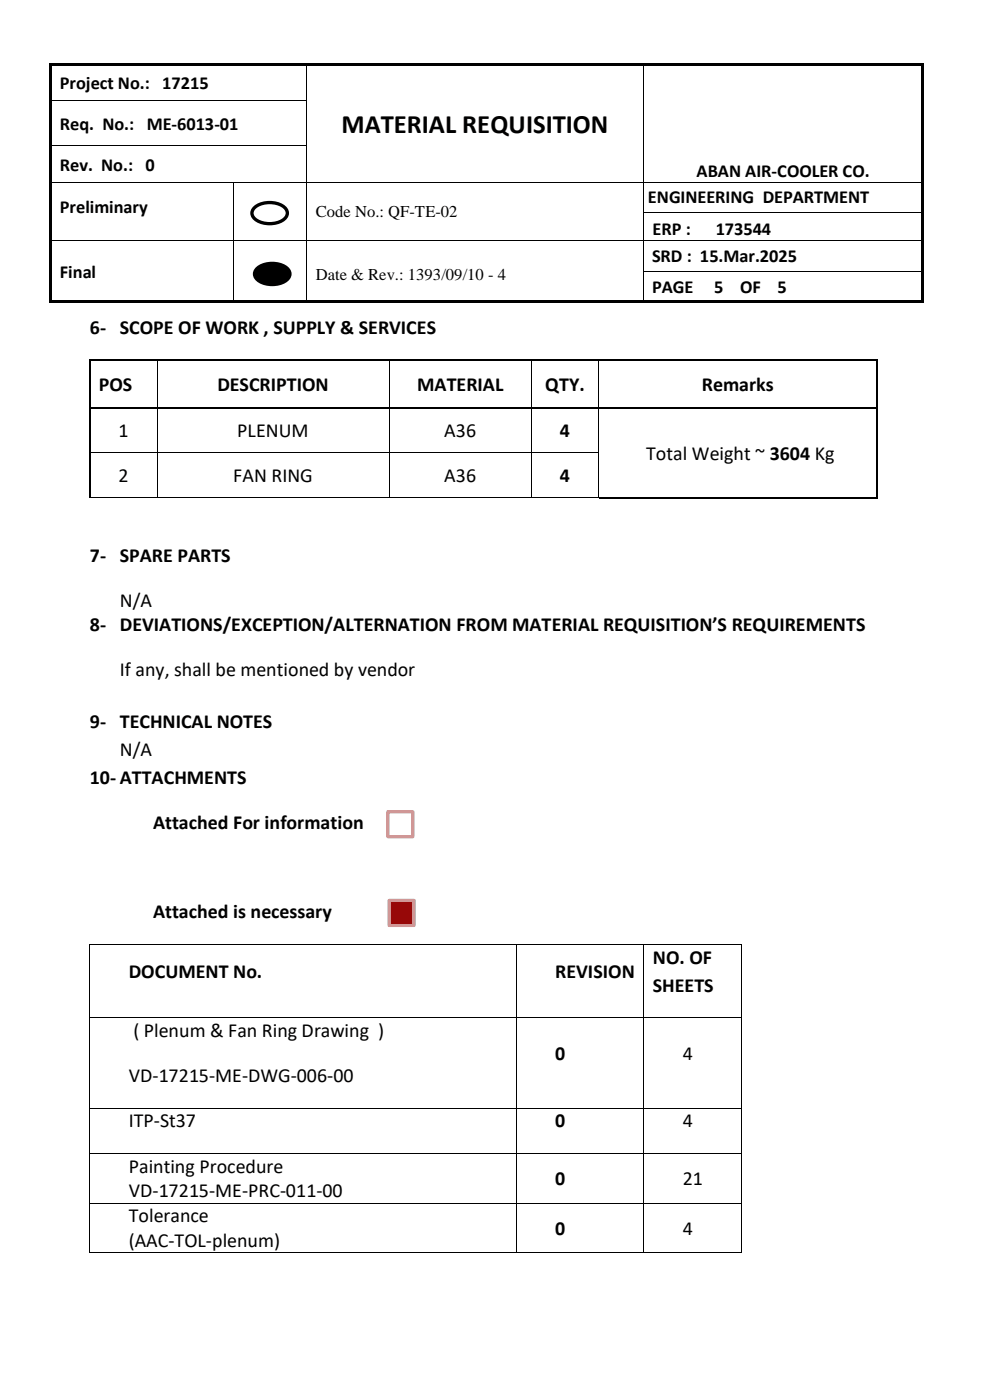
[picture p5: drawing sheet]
<svg xmlns="http://www.w3.org/2000/svg" width="210mm" height="297mm" viewBox="0 0 210 297" stroke-linecap="round" stroke-linejoin="round" font-family="sans-serif">
<defs><g id="words">
<text font-size="5.6" x="72.4" y="28.3">MATERIAL REQUISITION</text>
<g font-size="4.2">
<text x="19" y="70.8">6- SCOPE OF WORK , SUPPLY &amp; SERVICES</text>
<text x="21" y="82.9">POS</text>
<text x="46.1" y="82.9">DESCRIPTION</text>
<text x="88.5" y="82.9">MATERIAL</text>
<text x="115.7" y="82.9">QTY.</text>
<text x="148.9" y="82.9">Remarks</text>
<text x="25.1" y="92.8">1</text>
<text x="50.3" y="92.8">PLENUM</text>
<text x="94.3" y="92.8">A36</text>
<text x="118.8" y="92.8">4</text>
<text x="137.1" y="97.6">Total Weight ~ 3604 Kg</text>
<text x="25.1" y="102.3">2</text>
<text x="49.5" y="102.3">FAN RING</text>
<text x="94.3" y="102.3">A36</text>
<text x="118.8" y="102.3">4</text>
<text x="19" y="119.3">7- SPARE PARTS</text>
<text x="25.4" y="128.8">N/A</text>
<text x="19" y="133.9">8- DEVIATIONS/EXCEPTION/ALTERNATION FROM MATERIAL REQUISITION’S REQUIREMENTS</text>
<text x="25.4" y="143.4">If any, shall be mentioned by vendor</text>
<text x="19" y="154.5">9- TECHNICAL NOTES</text>
<text x="25.4" y="160.5">N/A</text>
<text x="19" y="166.4">10- ATTACHMENTS</text>
<text x="32.5" y="175.9">Attached For information</text>
<text x="32.5" y="194.8">Attached is necessary</text>
<text x="27.3" y="207.4">DOCUMENT No.</text>
<text x="117.8" y="207.4">REVISION</text>
<text x="138.5" y="204.5">NO. OF</text>
<text x="138.5" y="210.4">SHEETS</text>
<text x="28.3" y="220">( Plenum &amp; Fan Ring Drawing )</text>
<text x="117.8" y="224.8">0</text>
<text x="144.8" y="224.8">4</text>
<text x="27.3" y="229.5">VD-17215-ME-DWG-006-00</text>
<text x="27.3" y="239.2">ITP-St37</text>
<text x="117.8" y="239.2">0</text>
<text x="144.8" y="239.2">4</text>
<text x="27.3" y="248.8">Painting Procedure</text>
<text x="117.8" y="251.4">0</text>
<text x="144.8" y="251.4">21</text>
<text x="27.3" y="254">VD-17215-ME-PRC-011-00</text>
<text x="27.3" y="259.3">Tolerance</text>
<text x="117.8" y="261.9">0</text>
<text x="144.8" y="261.9">4</text>
<text x="27.3" y="264.5">(AAC-TOL-plenum)</text>
</g>
<g font-size="3.9">
<text x="12.7" y="18.9">Project No.: 17215</text>
<text x="12.7" y="27.6">Req. No.: ME-6013-01</text>
<text x="12.7" y="36.2">Rev. No.: 0</text>
<text x="147.8" y="37.6">ABAN AIR-COOLER CO.</text>
<text x="12.7" y="45.1">Preliminary</text>
<text x="137.4" y="43.1">ENGINEERING DEPARTMENT</text>
<text x="138.5" y="49.8">ERP :</text>
<text x="151.8" y="49.8">173544</text>
<text x="12.7" y="58.9">Final</text>
<text x="138.3" y="55.6">SRD : 15.Mar.2025</text>
<text x="138.3" y="62.1">PAGE</text>
<text x="151.5" y="62.1">5</text>
<text x="157" y="62.1">OF</text>
<text x="164.9" y="62.1">5</text>
</g>
<g font-size="3.5">
<text x="67" y="46.1">Code No.: QF-TE-02</text>
<text x="67" y="59.4">Date &amp; Rev.: 1393/09/10 - 4</text>
</g>
</g></defs>
<g fill="#000">
<path d="M10.5 13.4h.5v.5h-.5z" fill-rule="evenodd"/>
<path d="M10.5 13.4h.5v.5h-.5z" fill-rule="evenodd"/>
<path d="M11 13.4h54v.5h-54z" fill-rule="evenodd"/>
<path d="M65 13.9h.2z" fill-rule="evenodd"/>
<path d="M65 13.4h.5v.5h-.5z" fill-rule="evenodd"/>
<path d="M65.5 13.4h71v.5h-71z" fill-rule="evenodd"/>
<path d="M136.5 13.9h.1z" fill-rule="evenodd"/>
<path d="M136.5 13.4h.5v.5h-.5z" fill-rule="evenodd"/>
<path d="M137 13.4h58.5v.5h-58.5z" fill-rule="evenodd"/>
<path d="M195.5 13.4h.5v.5h-.5z" fill-rule="evenodd"/>
<path d="M195.5 13.4h.5v.5h-.5z" fill-rule="evenodd"/>
<path d="M10.5 13.9h.5v7.4h-.5z" fill-rule="evenodd"/>
<path d="M10.5 21.3h.5v.5h-.5z" fill-rule="evenodd"/>
<path d="M10.5 21.8h.5v8.9h-.5z" fill-rule="evenodd"/>
<path d="M10.5 30.7h.5v.6h-.5z" fill-rule="evenodd"/>
<path d="M10.5 31.3h.5v7.3h-.5z" fill-rule="evenodd"/>
<path d="M10.5 38.6h.5v.2h-.5z" fill-rule="evenodd"/>
<path d="M49.4 38.6h.1v.2h-.1z" fill-rule="evenodd"/>
<path d="M65 21.3h.2v.5h-.2z" fill-rule="evenodd"/>
<path d="M65 30.7h.2v.6h-.2z" fill-rule="evenodd"/>
<path d="M65 38.6h.2v.2h-.2z" fill-rule="evenodd"/>
<path d="M136.5 21.3h.1v.5h-.1z" fill-rule="evenodd"/>
<path d="M136.5 30.7h.1v.6h-.1z" fill-rule="evenodd"/>
<path d="M136.5 38.6h.1v.2h-.1z" fill-rule="evenodd"/>
<path d="M195.5 13.9h.5v7.4h-.5z" fill-rule="evenodd"/>
<path d="M195.5 21.3h.5v.5h-.5z" fill-rule="evenodd"/>
<path d="M195.5 21.8h.5v8.9h-.5z" fill-rule="evenodd"/>
<path d="M195.5 30.7h.5v.6h-.5z" fill-rule="evenodd"/>
<path d="M195.5 31.3h.5v7.3h-.5z" fill-rule="evenodd"/>
<path d="M195.5 38.6h.5v.2h-.5z" fill-rule="evenodd"/>
<path d="M10.5 38.8h.5v6.1h-.5z" fill-rule="evenodd"/>
<path d="M10.5 44.9h.5v.2h-.5z" fill-rule="evenodd"/>
<path d="M10.5 45.1h.5v5.8h-.5z" fill-rule="evenodd"/>
<path d="M10.5 50.9h.5v.2h-.5z" fill-rule="evenodd"/>
<path d="M10.5 51.1h.5v6.4h-.5z" fill-rule="evenodd"/>
<path d="M10.5 57.5h.5v.2h-.5z" fill-rule="evenodd"/>
<path d="M49.4 44.9h.1v.2h-.1z" fill-rule="evenodd"/>
<path d="M49.4 50.9h.1v.2h-.1z" fill-rule="evenodd"/>
<path d="M49.4 57.5h.1v.2h-.1z" fill-rule="evenodd"/>
<path d="M54.4 57.1a5.2 5.2 0 0 1 6.7 0 1.73 1.73 0 0 1-1 2.8 5.3 5.3 0 0 1-5.7-.8 1.46 1.46 0 0 1 0-2z" fill-rule="evenodd"/>
<path d="M65 44.9h.2v.2h-.2z" fill-rule="evenodd"/>
<path d="M65 50.9h.2v.2h-.2z" fill-rule="evenodd"/>
<path d="M65 57.5h.2v.2h-.2z" fill-rule="evenodd"/>
<path d="M136.5 44.9h.1v.2h-.1z" fill-rule="evenodd"/>
<path d="M136.5 50.9h.1v.2h-.1z" fill-rule="evenodd"/>
<path d="M136.5 57.5h.1v.2h-.1z" fill-rule="evenodd"/>
<path d="M195.5 38.8h.5v6.1h-.5z" fill-rule="evenodd"/>
<path d="M195.5 44.9h.5v.2h-.5z" fill-rule="evenodd"/>
<path d="M195.5 45.1h.5v5.8h-.5z" fill-rule="evenodd"/>
<path d="M195.5 50.9h.5v.2h-.5z" fill-rule="evenodd"/>
<path d="M195.5 51.1h.5v6.4h-.5z" fill-rule="evenodd"/>
<path d="M195.5 57.5h.5v.2h-.5z" fill-rule="evenodd"/>
<path d="M10.5 57.7h.5v6.1h-.5z" fill-rule="evenodd"/>
<path d="M10.5 63.8h.5v.5h-.5z" fill-rule="evenodd"/>
<path d="M10.5 63.8h.5v.5h-.5z" fill-rule="evenodd"/>
<path d="M11 63.8h38.4v.5h-38.4z" fill-rule="evenodd"/>
<path d="M49.4 63.8h.5v.5h-.5z" fill-rule="evenodd"/>
<path d="M49.9 63.8h15.1v.5h-15.1z" fill-rule="evenodd"/>
<path d="M65 63.8h.5v.5h-.5z" fill-rule="evenodd"/>
<path d="M65.5 63.8h71v.5h-71z" fill-rule="evenodd"/>
<path d="M136.5 63.8h.5v.5h-.5z" fill-rule="evenodd"/>
<path d="M137 63.8h58.5v.5h-58.5z" fill-rule="evenodd"/>
<path d="M195.5 57.7h.5v6.1h-.5z" fill-rule="evenodd"/>
<path d="M195.5 63.8h.5v.5h-.5z" fill-rule="evenodd"/>
<path d="M195.5 63.8h.5v.5h-.5z" fill-rule="evenodd"/>
</g>
<g fill="none" stroke="#000" stroke-width=".21">
<path d="M65.1 13.9v7.4M136.5 13.9v7.4M11 21.3h54M11 30.8h54M11 38.7h38.4M49.5 38.8v6.1M49.5 38.7h15.5M65.1 21.8v8.9M65.1 31.3v7.3M65.1 38.8v6.1M65.2 38.7h71.3M136.5 21.8v8.9"/>
<path d="M136.5 31.3v7.3M136.5 38.8v6.1M136.6 38.7h58.9M11 51h38.4M49.5 45.1v5.8M49.5 51.1v6.4M49.5 57.7v6.1M49.5 51h15.5M65.1 45.1v5.8M65.1 51.1v6.4M65.1 57.7v6.1M65.2 51h71.3"/>
<path d="M136.5 45.1v5.8M136.5 51.1v6.4M136.5 57.7v6.1M136.6 45h58.9M136.6 51h58.9M136.6 57.6h58.9"/>
</g>
<path d="M54.4 57.1a5.2 5.2 0 0 1 6.7 0 1.73 1.73 0 0 1-1 2.8 5.3 5.3 0 0 1-5.7-.8 1.46 1.46 0 0 1 0-2z" fill="none" stroke="#000" stroke-width=".71" stroke-linecap="butt"/>
<path d="M53.8 44.2a5.2 5.2 0 0 1 6.8 0 1.73 1.73 0 0 1-1 2.8 5.3 5.3 0 0 1-5.8-.8 1.46 1.46 0 0 1 0-2z" fill-rule="evenodd" fill="#fff"/>
<path d="M53.8 44.2a5.2 5.2 0 0 1 6.8 0 1.73 1.73 0 0 1-1 2.8 5.3 5.3 0 0 1-5.8-.8 1.46 1.46 0 0 1 0-2z" fill="none" stroke="#000" stroke-width=".71" stroke-linecap="butt"/>
<g fill="#000">
<path d="M18.9 76.2h.3v.4h-.3z" fill-rule="evenodd"/>
<path d="M18.9 76.2h.3v.4h-.3z" fill-rule="evenodd"/>
<path d="M33.3 76.2h.3v.4h-.3z" fill-rule="evenodd"/>
<path d="M82.5 76.2h.3v.4h-.3z" fill-rule="evenodd"/>
<path d="M112.7 76.2h.3v.4h-.3z" fill-rule="evenodd"/>
<path d="M126.9 76.2h.4v.4h-.4z" fill-rule="evenodd"/>
<path d="M186 76.2h.3v.4h-.3z" fill-rule="evenodd"/>
<path d="M186 76.2h.3v.4h-.3z" fill-rule="evenodd"/>
<path d="M18.9 86.4h.3v.3h-.3z" fill-rule="evenodd"/>
<path d="M18.9 96h.3v.2h-.3z" fill-rule="evenodd"/>
<path d="M33.3 86.4h.3v.3h-.3z" fill-rule="evenodd"/>
<path d="M33.3 96h.2v.2h-.2z" fill-rule="evenodd"/>
<path d="M82.5 86.4h.3v.3h-.3z" fill-rule="evenodd"/>
<path d="M82.5 96h.2v.2h-.2z" fill-rule="evenodd"/>
<path d="M112.7 86.4h.3v.3h-.3z" fill-rule="evenodd"/>
<path d="M112.7 96h.1v.2h-.1z" fill-rule="evenodd"/>
<path d="M126.9 86.4h.4v.3h-.4z" fill-rule="evenodd"/>
<path d="M126.9 96h.2v.2h-.2z" fill-rule="evenodd"/>
<path d="M186 86.4h.3v.3h-.3z" fill-rule="evenodd"/>
<path d="M186 96h.3v.2h-.3z" fill-rule="evenodd"/>
<path d="M33.3 105.5h.2v.1h-.2z" fill-rule="evenodd"/>
<path d="M82.5 105.5h.2v.1h-.2z" fill-rule="evenodd"/>
<path d="M112.7 105.5h.1v.1h-.1z" fill-rule="evenodd"/>
<path d="M126.9 105.5h.2v.1h-.2z" fill-rule="evenodd"/>
<path d="M126.9 105.5h.2v.1h-.2z" fill-rule="evenodd"/>
<path d="M186 105.5h.3v.3h-.3z" fill-rule="evenodd"/>
<path d="M186 105.5h.3v.3h-.3z" fill-rule="evenodd"/>
<path d="M19 200.3h.1v.1h-.1z" fill-rule="evenodd"/>
<path d="M19 200.3h.1v.1h-.1z" fill-rule="evenodd"/>
<path d="M19 215.9h.1v.1h-.1z" fill-rule="evenodd"/>
<path d="M109.5 200.3h.2v.1h-.2z" fill-rule="evenodd"/>
<path d="M109.5 215.9h.2v.1h-.2z" fill-rule="evenodd"/>
<path d="M136.5 200.3h.2v.1h-.2z" fill-rule="evenodd"/>
<path d="M136.5 215.9h.2v.1h-.2z" fill-rule="evenodd"/>
<path d="M157.1 200.3h.2v.1h-.2z" fill-rule="evenodd"/>
<path d="M157.1 200.3h.2v.1h-.2z" fill-rule="evenodd"/>
<path d="M157.1 215.9h.2v.1h-.2z" fill-rule="evenodd"/>
<path d="M19 235h.1v.2h-.1z" fill-rule="evenodd"/>
<path d="M109.5 235h.2v.2h-.2z" fill-rule="evenodd"/>
<path d="M136.5 235h.2v.2h-.2z" fill-rule="evenodd"/>
<path d="M157.1 235h.2v.2h-.2z" fill-rule="evenodd"/>
<path d="M19 244.6h.1v.2h-.1z" fill-rule="evenodd"/>
<path d="M19 255.1h.1v.2h-.1z" fill-rule="evenodd"/>
<path d="M109.5 244.6h.2v.2h-.2z" fill-rule="evenodd"/>
<path d="M109.5 255.1h.2v.2h-.2z" fill-rule="evenodd"/>
<path d="M136.5 244.6h.2v.2h-.2z" fill-rule="evenodd"/>
<path d="M136.5 255.1h.2v.2h-.2z" fill-rule="evenodd"/>
<path d="M157.1 244.6h.2v.2h-.2z" fill-rule="evenodd"/>
<path d="M157.1 255.1h.2v.2h-.2z" fill-rule="evenodd"/>
<path d="M19 265.7h.1v.2h-.1z" fill-rule="evenodd"/>
<path d="M19 265.7h.1v.2h-.1z" fill-rule="evenodd"/>
<path d="M109.5 265.7h.2v.2h-.2z" fill-rule="evenodd"/>
<path d="M136.5 265.7h.2v.2h-.2z" fill-rule="evenodd"/>
<path d="M157.1 265.7h.2v.2h-.2z" fill-rule="evenodd"/>
<path d="M157.1 265.7h.2v.2h-.2z" fill-rule="evenodd"/>
</g>
<g fill="none" stroke="#000" stroke-width=".34">
<path d="M19 76.6v9.8M19.2 76.4h14.1M33.6 76.4h48.9M82.8 76.4h29.9M113 76.4h13.9M127.3 76.4h58.7M186.1 76.6v9.8M19 86.7v9.3M19 96.2v9.3M19.2 86.5h14.1M33.6 86.5h48.9M82.8 86.5h29.9"/>
<path d="M113 86.5h13.9M127.3 86.5h58.7M186.1 86.7v9.3M186.1 96.2v9.3M127.1 105.6h58.9"/>
</g>
<g fill="none" stroke="#000" stroke-width=".21">
<path d="M33.4 76.6v9.8M82.6 76.6v9.8M112.8 76.6v9.8M127 76.6v9.8M19.2 96.1h14.1M33.4 86.7v9.3M33.4 96.2v9.3M33.5 96.1h49M82.6 86.7v9.3M82.6 96.2v9.3M82.7 96.1h30M112.8 86.7v9.3"/>
<path d="M112.8 96.2v9.3M112.8 96.1h14.1M127 86.7v9.3M127 96.2v9.3M18.9 105.6h14.4M33.5 105.6h49M82.7 105.6h30M112.8 105.6h14.1M19 200.4v15.5M19 216v19M19.1 200.4h90.4M19.1 215.9h90.4"/>
<path d="M109.6 200.4v15.5M109.6 216v19M109.7 200.4h26.8M109.7 215.9h26.8M136.6 200.4v15.5M136.6 216v19M136.7 200.4h20.4M136.7 215.9h20.4M157.2 200.4v15.5M157.2 216v19M19 235.2v9.4M19.1 235.1h90.4"/>
<path d="M109.6 235.2v9.4M109.7 235.1h26.8M136.6 235.2v9.4M136.7 235.1h20.4M157.2 235.2v9.4M19 244.8v10.3M19 255.3v10.4M19.1 244.7h90.4M19.1 255.2h90.4M109.6 244.8v10.3M109.6 255.3v10.4M109.7 244.7h26.8"/>
<path d="M109.7 255.2h26.8M136.6 244.8v10.3M136.6 255.3v10.4M136.7 244.7h20.4M136.7 255.2h20.4M157.2 244.8v10.3M157.2 255.3v10.4M19.1 265.8h90.4M109.7 265.8h26.8M136.7 265.8h20.4"/>
</g>
<g fill="#fff">
<path d="M46.6 176.4h5.8v7.5h-5.8z" fill-rule="evenodd"/>
<path d="M82.3 172.2h5.3v5.3h-5.3z" fill-rule="evenodd"/>
</g>
<path d="M82.3 172.2h5.3v5.3h-5.3z" fill="none" stroke="#d99694" stroke-width=".71" stroke-linecap="butt"/>
<path d="M82.5 191h5.3v5.3h-5.3z" fill-rule="evenodd" fill="#c00000"/>
<path d="M82.5 191h5.3v5.3h-5.3z" fill="none" stroke="#d99694" stroke-width=".71" stroke-linecap="butt"/>
<use href="#words"/>
</svg>
